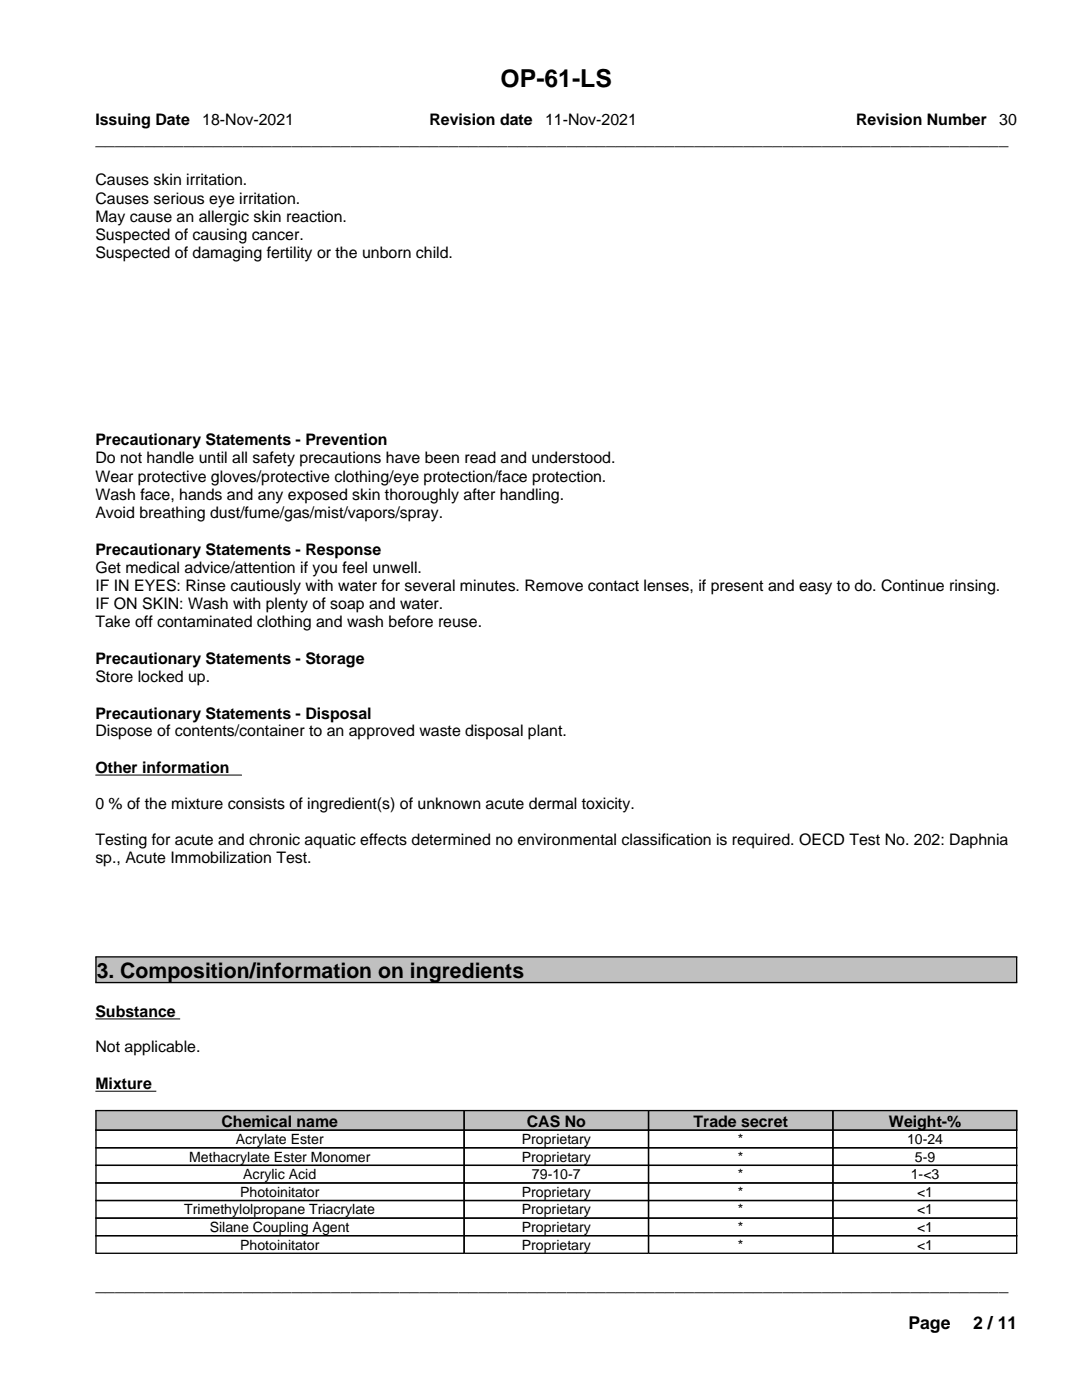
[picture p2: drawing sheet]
<svg xmlns="http://www.w3.org/2000/svg" width="216mm" height="279mm" viewBox="0 0 216 279" stroke-linecap="round" stroke-linejoin="round" font-family="sans-serif">
<defs><g id="words">
<text font-size="4.9" x="99.9" y="17.3">OP-61-LS</text>
<text font-size="4.2" x="19.3" y="195.2">3. Composition/information on ingredients</text>
<g font-size="3.5">
<text x="19" y="29">_____________________________________________________________________________________________</text>
<text x="19" y="257.6">_____________________________________________________________________________________________</text>
<text x="181.2" y="265.3">Page</text>
<text x="194.2" y="265.3">2 / 11</text>
</g>
<g font-size="3.2">
<text x="19" y="25">Issuing Date</text>
<text x="40.4" y="25">18-Nov-2021</text>
<text x="85.7" y="25">Revision date</text>
<text x="108.8" y="25">11-Nov-2021</text>
<text x="170.8" y="25">Revision Number</text>
<text x="199.4" y="25">30</text>
<text x="19" y="37">Causes skin irritation.</text>
<text x="19" y="40.6">Causes serious eye irritation.</text>
<text x="19" y="44.3">May cause an allergic skin reaction.</text>
<text x="19" y="47.9">Suspected of causing cancer.</text>
<text x="19" y="51.6">Suspected of damaging fertility or the unborn child.</text>
<text x="19" y="88.9">Precautionary Statements - Prevention</text>
<text x="19" y="92.5">Do not handle until all safety precautions have been read and understood.</text>
<text x="19" y="96.1">Wear protective gloves/protective clothing/eye protection/face protection.</text>
<text x="19" y="99.8">Wash face, hands and any exposed skin thoroughly after handling.</text>
<text x="19" y="103.4">Avoid breathing dust/fume/gas/mist/vapors/spray.</text>
<text x="19" y="110.7">Precautionary Statements - Response</text>
<text x="19" y="114.3">Get medical advice/attention if you feel unwell.</text>
<text x="19" y="117.9">IF IN EYES: Rinse cautiously with water for several minutes. Remove contact lenses, if present and easy to do. Continue rinsing.</text>
<text x="19" y="121.6">IF ON SKIN: Wash with plenty of soap and water.</text>
<text x="19" y="125.2">Take off contaminated clothing and wash before reuse.</text>
<text x="19" y="132.5">Precautionary Statements - Storage</text>
<text x="19" y="136.1">Store locked up.</text>
<text x="19" y="143.4">Precautionary Statements - Disposal</text>
<text x="19" y="147">Dispose of contents/container to an approved waste disposal plant.</text>
<text x="19" y="154.3">Other information</text>
<text x="19" y="161.4">0 % of the mixture consists of ingredient(s) of unknown acute dermal toxicity.</text>
<text x="19" y="168.6">Testing for acute and chronic aquatic effects determined no environmental classification is required. OECD Test No. 202: Daphnia</text>
<text x="19" y="172.3">sp., Acute Immobilization Test.</text>
<text x="19" y="202.9">Substance</text>
<text x="19" y="210">Not applicable.</text>
<text x="19" y="217.4">Mixture</text>
<text x="44.2" y="224.8">Chemical name</text>
<text x="105.1" y="224.8">CAS No</text>
<text x="138.4" y="224.8">Trade secret</text>
<text x="177.4" y="224.8">Weight-%</text>
</g>
<g font-size="2.8">
<text x="37.7" y="231.8">Methacrylate Ester Monomer</text>
<text x="47" y="228.3">Acrylate Ester</text>
<text x="104.1" y="228.3">Proprietary</text>
<text x="104.1" y="231.8">Proprietary</text>
<text x="147.3" y="228.3">*</text>
<text x="147.3" y="231.8">*</text>
<text x="181" y="228.3">10-24</text>
<text x="182.6" y="231.8">5-9</text>
<text x="47.9" y="238.9">Photoinitator</text>
<text x="48.5" y="235.3">Acrylic Acid</text>
<text x="104.1" y="238.9">Proprietary</text>
<text x="106.1" y="235.3">79-10-7</text>
<text x="147.3" y="235.3">*</text>
<text x="147.3" y="238.9">*</text>
<text x="181.7" y="235.3">1-&lt;3</text>
<text x="183" y="238.9">&lt;1</text>
<text x="36.8" y="242.4">Trimethylolpropane Triacrylate</text>
<text x="41.8" y="245.9">Silane Coupling Agent</text>
<text x="104.1" y="242.4">Proprietary</text>
<text x="104.1" y="245.9">Proprietary</text>
<text x="147.3" y="242.4">*</text>
<text x="147.3" y="245.9">*</text>
<text x="183" y="242.4">&lt;1</text>
<text x="183" y="245.9">&lt;1</text>
<text x="47.9" y="249.4">Photoinitator</text>
<text x="104.1" y="249.4">Proprietary</text>
<text x="147.3" y="249.4">*</text>
<text x="183" y="249.4">&lt;1</text>
</g>
</g></defs>
<path d="M19 154.7h29.3" fill="none" stroke="#000" stroke-width=".2"/>
<path d="M19 191h184v5.1h-184z" fill="#c0c0c0"/>
<path d="M19 203.3h16.9M19 217.8h12.2" fill="none" stroke="#000" stroke-width=".2"/>
<g fill="#c0c0c0">
<path d="M19 221.6h73.6v4h-73.6z"/>
<path d="M92.6 221.6h36.8v4h-36.8z"/>
<path d="M129.4 221.6h36.8v4h-36.8z"/>
<path d="M166.2 221.6h36.8v4h-36.8z"/>
</g>
<g fill="none" stroke="#010101" stroke-width=".26">
<path d="M19 191h184M19 196.1h184M19.2 191v5.1M202.9 191v5.1M19 221.6h184M19 225.6h184M19 229.1h184M19 232.6h184M19 236.1h184M19 239.6h184M19.2 221.6v28.5M92.6 221.6v28.5"/>
<path d="M129.4 221.6v28.5M166.2 221.6v28.5M202.9 221.6v28.5M19 243.1h184M19 246.6h184M19 250.1h184"/>
</g>
<use href="#words"/>
</svg>
